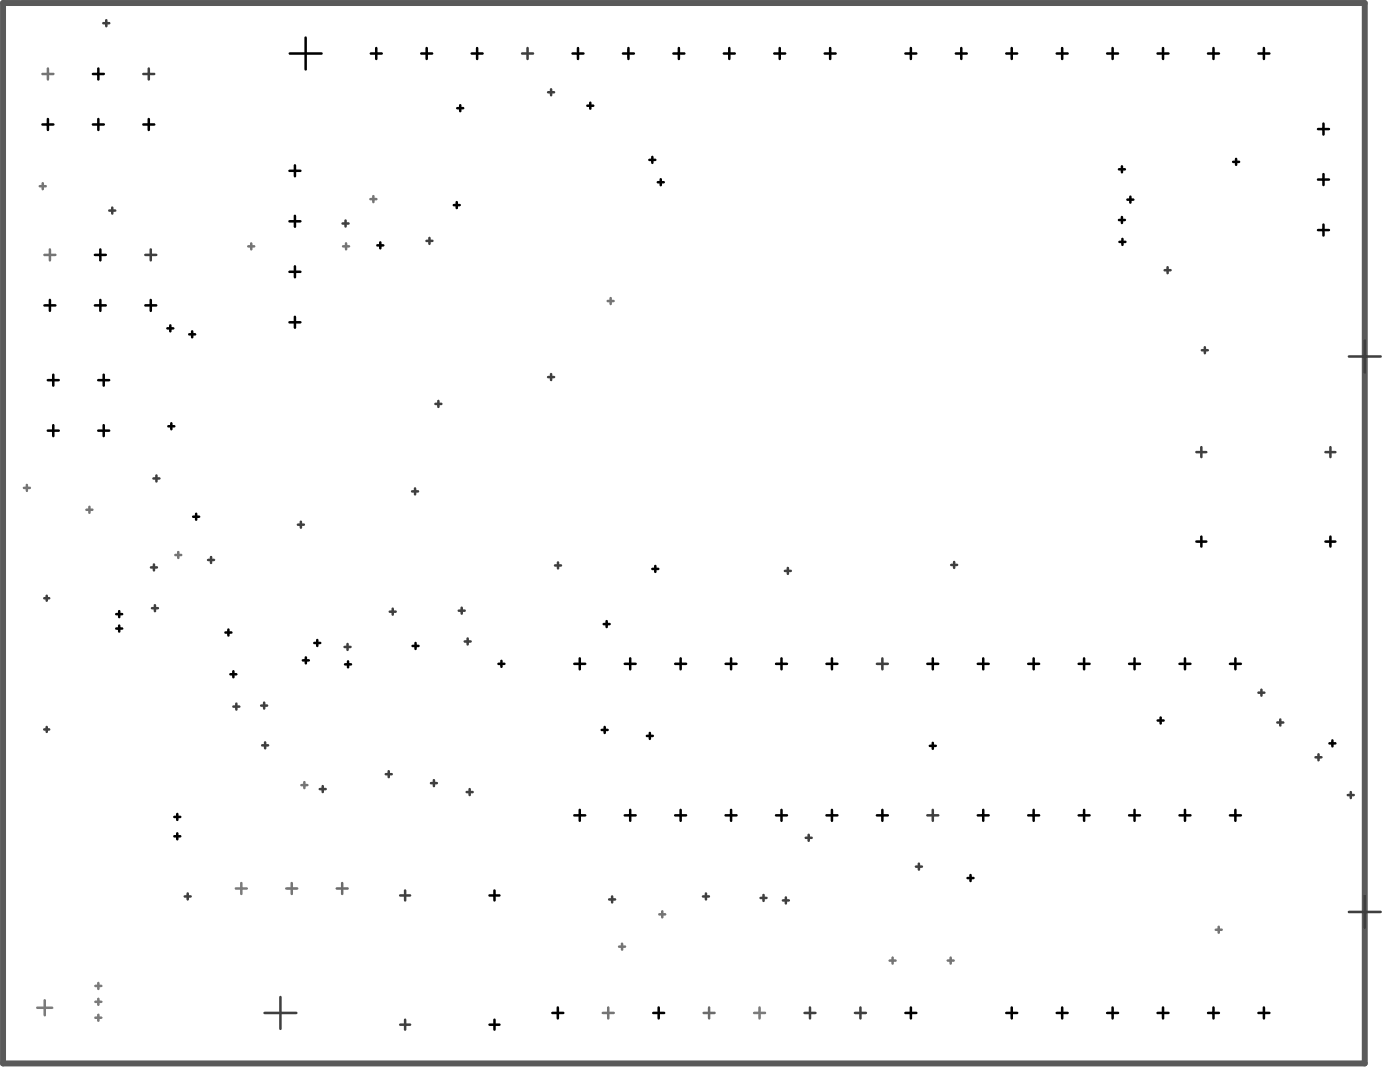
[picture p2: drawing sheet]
<svg xmlns="http://www.w3.org/2000/svg" width="235mm" height="179mm" viewBox="0 0 235 179" stroke-linecap="round" stroke-linejoin="round" font-family="sans-serif">
<path d="M.5 .5h228.2v177.6h-228.2z" fill="none" stroke="#5a5a5a" stroke-width="1"/>
<g fill="none" stroke="#000" stroke-width=".42">
<path d="M8 19.9v1.9M15.6 12.4h1.8M16.5 11.5v1.8M16.5 19.9v1.9M24.9 19.9v1.9M48.6 9h5.3M51.2 6.3v5.3M62.1 9h1.9M63 8v1.9M70.6 9h1.8M71.5 8v1.9M76.6 18.1h1"/>
<path d="M77.1 17.6v1M79 9h1.9M80 8v1.9M95.9 9h1.9M96.9 8v1.9M98.4 17.7h1M98.9 17.2v1M104.4 9h1.8M105.3 8v1.9M112.8 9h1.9M113.8 8v1.9M121.3 9h1.8"/>
<path d="M122.2 8v1.9M129.7 9h1.9M130.7 8v1.9M138.2 9h1.8M139.1 8v1.9M151.7 9h1.8M152.6 8v1.9M160.2 9h1.8M161.1 8v1.9M168.6 9h1.9M169.5 8v1.9M177.1 9h1.8"/>
<path d="M178 8v1.9M185.5 9h1.9M186.4 8v1.9M194 9h1.8M194.9 8v1.9M202.4 9h1.9M203.3 8v1.9M210.9 9h1.8M211.8 8v1.9M7.1 20.8h1.8M15.6 20.8h1.8M24 20.8h1.8"/>
<path d="M48.5 37.1h1.8M48.5 28.6h1.8M49.4 27.7v1.8M49.4 36.1v1.9M76 34.3h1M76.5 33.8v1M108.8 26.8h1M109.3 26.3v1M110.2 30.5h1M110.7 30v1M187.5 36.8h1M187.5 28.4h1"/>
<path d="M188 27.9v1M188 36.3v1M188.9 33.4h1M189.4 32.9v1M206.6 27.1h1M207.1 26.6v1M220.9 38.5h1.8M220.9 30.1h1.8M220.9 21.6h1.8M221.8 20.7v1.8M221.8 29.2v1.8M221.8 37.6v1.8"/>
<path d="M7.4 51.1h1.9M8.4 50.2v1.9M15.9 51.1h1.8M15.9 42.7h1.8M16.8 41.8v1.8M16.8 50.2v1.9M24.3 51.1h1.9M25.3 50.2v1.9M28 55h1M28.5 54.5v1M31.7 56h1M32.2 55.5v1"/>
<path d="M48.5 45.5h1.8M48.5 54h1.8M49.4 44.6v1.8M49.4 53.1v1.8M63.2 41.1h1M63.7 40.6v1M187.6 40.5h1M188.1 40v1M8 72.1h1.8M8 63.7h1.8M8.9 62.7v1.9M8.9 71.2v1.8"/>
<path d="M16.5 72.1h1.8M16.5 63.7h1.8M17.4 62.7v1.9M17.4 71.2v1.8M28.2 71.4h1M28.7 70.9v1M32.4 86.5h1M32.9 86v1M109.3 95.3h1M109.8 94.8v1M200.5 90.7h1.6M201.3 89.9v1.6"/>
<path d="M222.1 90.7h1.7M222.9 89.9v1.6M19.5 102.9h1M19.5 105.3h1M20 102.4v1M20 104.8v1M37.8 105.9h1M38.3 105.4v1M38.6 112.9h1M39.1 112.4v1M50.8 110.6h.9M51.3 110.1v1"/>
<path d="M52.7 107.7h1M53.2 107.2v1M57.8 111.3h1M58.3 110.8v1M69.1 108.2h1M69.6 107.7v1M83.5 111.2h1M84 110.7v1M96.2 111.2h1.9M97.2 110.3v1.8M101.2 104.5h1M101.7 104v1"/>
<path d="M104.7 111.2h1.8M105.6 110.3v1.8M113.1 111.2h1.9M114.1 110.3v1.8M121.6 111.2h1.8M122.5 110.3v1.8M130 111.2h1.9M131 110.3v1.8M138.5 111.2h1.8M139.4 110.3v1.8M155.4 111.2h1.8M156.3 110.3v1.8"/>
<path d="M163.8 111.2h1.9M164.8 110.3v1.8M172.3 111.2h1.8M173.2 110.3v1.8M180.7 111.2h1.9M181.7 110.3v1.8M189.2 111.2h1.8M190.1 110.3v1.8M197.7 111.2h1.8M198.6 110.3v1.8M206.1 111.2h1.8M207 110.3v1.8"/>
<path d="M29.2 136.8h1M29.7 136.3v1M29.7 139.6v1M96.2 136.5h1.9M97.2 135.6v1.9M100.8 122.2h1M101.3 121.7v1M104.7 136.5h1.8M105.6 135.6v1.9M108.4 123.2h1M108.9 122.7v1M113.1 136.5h1.9"/>
<path d="M114.1 135.6v1.9M121.6 136.5h1.8M122.5 135.6v1.9M130 136.5h1.9M131 135.6v1.9M138.5 136.5h1.8M139.4 135.6v1.9M146.9 136.5h1.9M147.9 135.6v1.9M155.8 124.9h1M156.3 124.4v1M163.8 136.5h1.9"/>
<path d="M164.8 135.6v1.9M172.3 136.5h1.8M173.2 135.6v1.9M180.7 136.5h1.9M181.7 135.6v1.9M189.2 136.5h1.8M190.1 135.6v1.9M194 120.7h1M194.5 120.2v1M197.7 136.5h1.8M198.6 135.6v1.9M206.1 136.5h1.8"/>
<path d="M207 135.6v1.9M222.8 124.5h1M223.3 124v1M29.2 140.1h1M82 150h1.7M82.9 149.1v1.7M162.1 147h1M162.6 146.5v1M82 171.6h1.7M82.9 170.8v1.6M92.6 169.6h1.8M93.5 168.7v1.9"/>
<path d="M109.5 169.6h1.8M110.4 168.7v1.9M151.7 169.6h1.8M152.6 168.7v1.9M168.6 169.6h1.9M169.5 168.7v1.9M177.1 169.6h1.8M178 168.7v1.9M185.5 169.6h1.9M186.4 168.7v1.9M194 169.6h1.8M194.9 168.7v1.9"/>
<path d="M202.4 169.6h1.9M203.3 168.7v1.9M210.9 169.6h1.8M211.8 168.7v1.9"/>
</g>
<g fill="none" stroke="#757575" stroke-width=".42">
<path d="M7.1 12.4h1.8M8 11.5v1.8M6.7 31.2h1M7.2 30.7v1M62.1 33.3h1M62.6 32.9v.9M7.4 42.7h1.9M8.4 41.8v1.8M41.6 41.3h1M42.1 40.8v1M57.5 41.3h1M58 40.8v1"/>
<path d="M101.8 50.4h1M102.3 49.9v1M4 81.7h1M4.5 81.2v1M14.5 85.4h1M15 84.9v1M29.4 92.9h1M29.9 92.4v1M50.5 131.5h1M51 131v1M48 148.8h1.8M48.9 147.9v1.8"/>
<path d="M103.7 158.5h1M104.2 158v1M110.5 153.1h1M111 152.6v1M203.7 155.7h1M204.2 155.2v1M101 169.6h1.8M101.9 168.7v1.9M149.1 160.9h1M149.6 160.4v1M158.8 160.9h1M159.3 160.4v1"/>
</g>
<g fill="none" stroke="#3f3f3f" stroke-width=".42">
<path d="M17.3 3.9h1M17.8 3.4v1M24 12.4h1.8M24.9 11.5v1.8M87.5 9h1.8M88.4 8v1.9M91.8 15.5h1M92.3 15v1M18.3 35.3h1M18.8 34.8v1M57.4 37.4h1M57.9 36.9v1"/>
<path d="M72 39.8v1M24.3 42.7h1.9M25.3 41.8v1.8M71.5 40.3h1M195.2 45.3h1M195.7 44.8v1M201.4 58.7h1M201.9 58.2v1M226 59.7h5.4M228.7 57v5.4M26.2 79.6v1M73 67.6h1"/>
<path d="M73.5 67.1v1M91.8 63.1h1M92.3 62.6v1M200.5 75.7h1.6M201.3 74.9v1.6M222.1 75.7h1.7M222.9 74.9v1.6M7.8 99.8v.8M25.3 95h1M25.7 80.1h1M25.8 94.5v1M34.9 93.8h1"/>
<path d="M35.4 93.3v1M49.9 87.9h1M50.4 87.4v1M69.1 82.3h1M69.6 81.8v1M93 94.7h1M93.5 94.2v1M131.5 95.6h1M132 95.1v1M159.4 94.6h1M159.9 94.1v1M7.4 100.2h.8"/>
<path d="M25.5 101.9h1M26 101.4v1M39.1 118.3h1M39.6 117.8v1M43.8 118.2h1M44.3 117.7v1M57.7 108.3h1M58.2 107.8v1M65.3 102.4h1M65.8 101.9v1M76.9 102.3h1M77.4 101.8v1"/>
<path d="M77.9 107.4h1M78.4 106.9v1M146.9 111.2h1.9M147.9 110.3v1.8M210.9 116h1M211.4 115.5v1M7.4 122.2h.8M7.8 121.7v.9M43.9 124.8h1M44.4 124.3v1M53.6 132.1h1M54.1 131.7v.9"/>
<path d="M64.6 129.7h1M65.1 129.2v1M72.2 131.2h1M72.7 130.7v1M78.2 132.6h1M78.7 132.1v1M135.5 139.8v1M155.4 136.5h1.8M156.3 135.6v1.9M214 121h1M214.5 120.5v1M220.4 126.8h1"/>
<path d="M220.9 126.3v1M225.8 133.1h1M226.3 132.6v1M31 150.1h1M31.5 149.6v1M67.1 150h1.6M67.9 149.1v1.7M102.1 150.6h1M102.6 150.1v1M117.8 150.1h1M118.3 149.6v1M127.4 150.4h1"/>
<path d="M127.9 149.9v1M131.2 150.8h1M131.7 150.3v1M135 140.3h1M153.5 145.1h1M154 144.6v1M226 152.7h5.4M228.7 150.1v5.3M44.3 169.6h5.4M47 167v5.3M67.1 171.6h1.6M67.9 170.8v1.6"/>
<path d="M134.8 169.6h1.8M135.7 168.7v1.9M143.3 169.6h1.8M144.2 168.7v1.9"/>
</g>
<path d="M39.5 148.8h1.9M40.4 147.9v1.8M6.2 168.8h2.5M7.5 167.5v2.5M16 165.1h1M16 167.8h1M16 170.4h1M16.5 164.6v1M16.5 167.3v1M16.5 169.9v1M126.4 169.6h1.8M127.3 168.7v1.9" fill="none" stroke="#797979" stroke-width=".42"/>
<path d="M56.4 148.8h1.9M57.3 147.9v1.8M117.9 169.6h1.8M118.8 168.7v1.9" fill="none" stroke="#6e6e6e" stroke-width=".42"/>
</svg>
